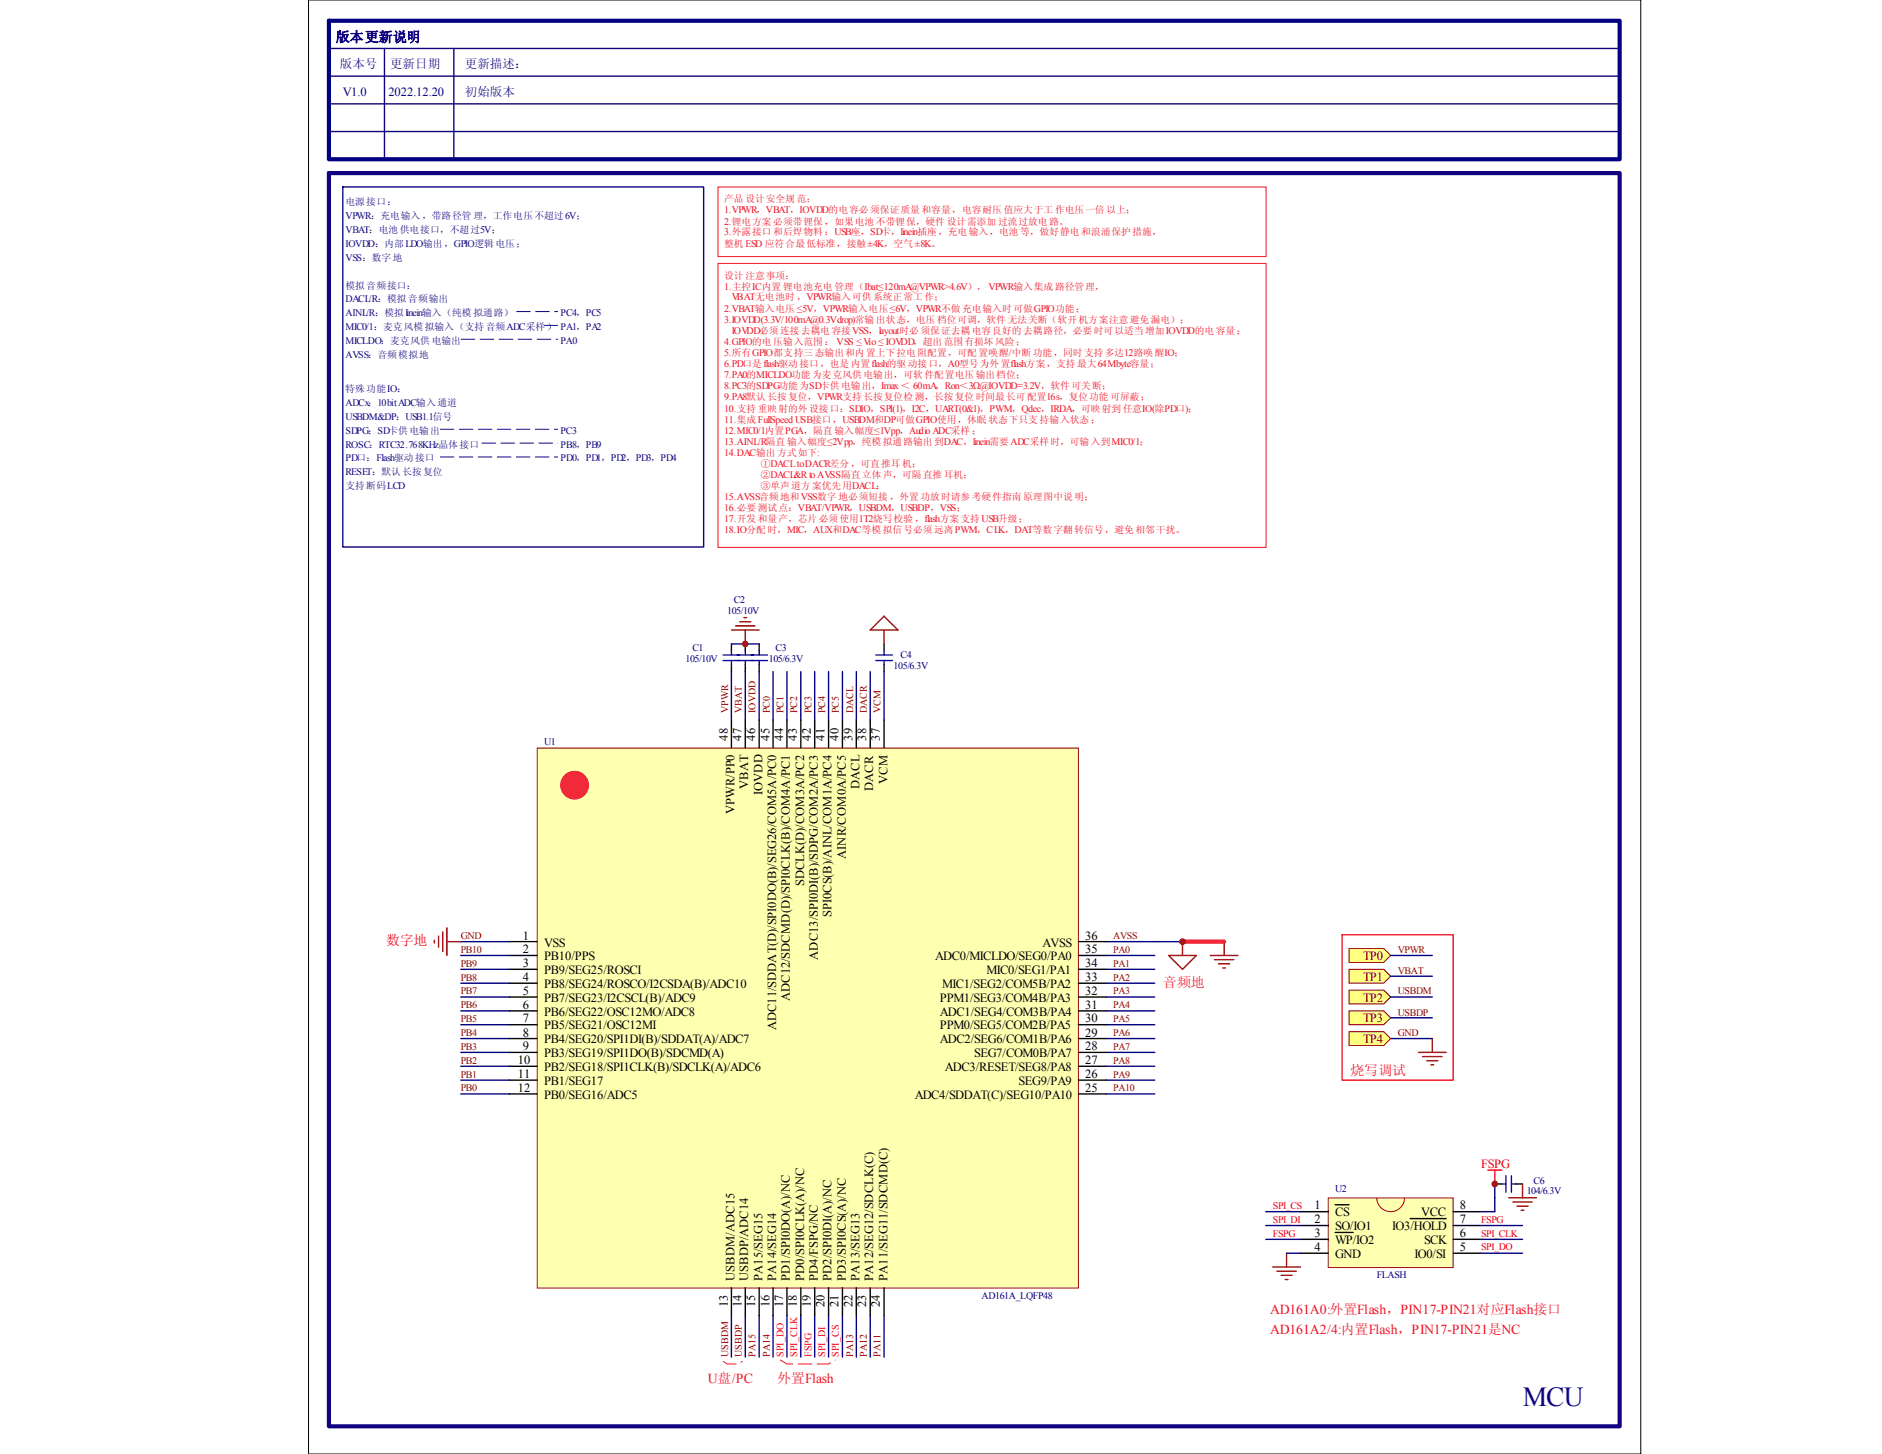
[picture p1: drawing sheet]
<svg xmlns="http://www.w3.org/2000/svg" width="279mm" height="216mm" viewBox="0 0 279 216" stroke-linecap="round" stroke-linejoin="round" font-family="sans-serif">
<defs><g id="words">
<text font-size="4.1" fill="#11037f" x="226.1" y="208.8">MCU</text>
<text font-size="2.1" fill="#11037f" x="49.9" y="6.2">版本更新说明</text>
<text font-size="2.1" fill="#f00" x="57.3" y="140.4">数字地</text>
<g font-size="2.1" fill="#ee0e22">
<text x="172.6" y="146.6">音频地</text>
<text x="200.5" y="159.7">烧写调试</text>
<text x="115.4" y="205.3">外置Flash</text>
</g>
<g font-size="2" fill="#ee0e22">
<text x="188.6" y="195.1">AD161A0:外置Flash，PIN17-PIN21对应Flash接口</text>
<text x="188.6" y="198.1">AD161A2/4:内置Flash，PIN17-PIN21是NC</text>
<text x="105.1" y="205.3">U盘/PC</text>
</g>
<g font-size="1.9" fill="#11037f">
<text x="50.5" y="10.2">版本号</text>
<text x="57.9" y="10.2">更新日期</text>
<text x="69" y="10.2">更新描述：</text>
<text x="50.9" y="14.3">V1.0</text>
<text x="57.7" y="14.3">2022.12.20</text>
<text x="69" y="14.3">初始版本</text>
</g>
<g font-size="1.9">
<text x="108" y="110" transform="rotate(-90 108 110)">48</text>
<text x="110.1" y="110" transform="rotate(-90 110.1 110)">47</text>
<text x="112.1" y="110" transform="rotate(-90 112.1 110)">46</text>
<text x="114.2" y="110" transform="rotate(-90 114.2 110)">45</text>
<text x="116.2" y="110" transform="rotate(-90 116.2 110)">44</text>
<text x="118.3" y="110" transform="rotate(-90 118.3 110)">43</text>
<text x="120.4" y="110" transform="rotate(-90 120.4 110)">42</text>
<text x="122.4" y="110" transform="rotate(-90 122.4 110)">41</text>
<text x="124.5" y="110" transform="rotate(-90 124.5 110)">40</text>
<text x="126.6" y="110" transform="rotate(-90 126.6 110)">39</text>
<text x="128.6" y="110" transform="rotate(-90 128.6 110)">38</text>
<text x="130.6" y="110" transform="rotate(-90 130.6 110)">37</text>
<text x="111.1" y="117.2" transform="rotate(-90 111.1 117.2)">VBAT</text>
<text x="113.2" y="118" transform="rotate(-90 113.2 118)">IOVDD</text>
<text x="127.6" y="117.2" transform="rotate(-90 127.6 117.2)">DACL</text>
<text x="129.6" y="117.4" transform="rotate(-90 129.6 117.4)">DACR</text>
<text x="131.7" y="116.4" transform="rotate(-90 131.7 116.4)">VCM</text>
<text x="109.1" y="120.9" transform="rotate(-90 109.1 120.9)">VPWR/PP0</text>
<text x="119.4" y="131.6" transform="rotate(-90 119.4 131.6)">SDCLK(D)/COM3A/PC2</text>
<text x="125.6" y="127.5" transform="rotate(-90 125.6 127.5)">AINR/COM0A/PC5</text>
<text x="123.4" y="136.1" transform="rotate(-90 123.4 136.1)">SPI0CS(B)/AINL/COM1A/PC4</text>
<text x="77.6" y="141.6">2</text>
<text x="77.6" y="143.6">3</text>
<text x="77.6" y="139.5">1</text>
<text x="80.8" y="142.6">PB10/PPS</text>
<text x="80.8" y="140.5">VSS</text>
<text x="121.4" y="142.5" transform="rotate(-90 121.4 142.5)">ADC13/SPI0DI(B)/SDPG/COM2A/PC3</text>
<text x="138.9" y="142.6">ADC0/MICLDO/SEG0/PA0</text>
<text x="154.8" y="140.5">AVSS</text>
<text x="161.1" y="143.6">34</text>
<text x="161.1" y="141.6">35</text>
<text x="161.1" y="139.5">36</text>
<text x="77.6" y="145.6">4</text>
<text x="77.6" y="147.7">5</text>
<text x="77.6" y="149.8">6</text>
<text x="80.8" y="144.6">PB9/SEG25/ROSCI</text>
<text x="80.8" y="146.7">PB8/SEG24/ROSCO/I2CSDA(B)/ADC10</text>
<text x="80.8" y="148.8">PB7/SEG23/I2CSCL(B)/ADC9</text>
<text x="117.3" y="148.7" transform="rotate(-90 117.3 148.7)">ADC12/SDCMD(D)/SPI0CLK(B)/COM4A/PC1</text>
<text x="139.5" y="148.8">PPM1/SEG3/COM4B/PA3</text>
<text x="139.9" y="146.7">MIC1/SEG2/COM5B/PA2</text>
<text x="146.5" y="144.6">MIC0/SEG1/PA1</text>
<text x="161.1" y="149.8">31</text>
<text x="161.1" y="147.7">32</text>
<text x="161.1" y="145.6">33</text>
<text x="77.6" y="151.8">7</text>
<text x="77.6" y="153.9">8</text>
<text x="77.6" y="156">9</text>
<text x="80.8" y="150.8">PB6/SEG22/OSC12MO/ADC8</text>
<text x="80.8" y="152.8">PB5/SEG21/OSC12MI</text>
<text x="80.8" y="154.9">PB4/SEG20/SPI1DI(B)/SDDAT(A)/ADC7</text>
<text x="115.2" y="153" transform="rotate(-90 115.2 153)">ADC11/SDDAT(D)/SPI0DO(B)/SEG26/COM5A/PC0</text>
<text x="139.5" y="154.9">ADC2/SEG6/COM1B/PA6</text>
<text x="139.5" y="152.8">PPM0/SEG5/COM2B/PA5</text>
<text x="139.5" y="150.8">ADC1/SEG4/COM3B/PA4</text>
<text x="161.1" y="156">28</text>
<text x="161.1" y="153.9">29</text>
<text x="161.1" y="151.8">30</text>
<text x="76.9" y="158">10</text>
<text x="76.9" y="160">11</text>
<text x="80.8" y="157">PB3/SEG19/SPI1DO(B)/SDCMD(A)</text>
<text x="80.8" y="159">PB2/SEG18/SPI1CLK(B)/SDCLK(A)/ADC6</text>
<text x="80.8" y="161.1">PB1/SEG17</text>
<text x="140.3" y="159">ADC3/RESET/SEG8/PA8</text>
<text x="144.6" y="157">SEG7/COM0B/PA7</text>
<text x="151.2" y="161.1">SEG9/PA9</text>
<text x="161.1" y="160">26</text>
<text x="161.1" y="158">27</text>
<text x="76.9" y="162.1">12</text>
<text x="80.8" y="163.2">PB0/SEG16/ADC5</text>
<text x="135.8" y="163.2">ADC4/SDDAT(C)/SEG10/PA10</text>
<text x="161.1" y="162.1">25</text>
<text x="195.2" y="179.6">1</text>
<text x="216.7" y="179.6">8</text>
<text x="195.2" y="181.6">2</text>
<text x="195.2" y="183.7">3</text>
<text x="195.2" y="185.8">4</text>
<text x="198.2" y="180.6">CS</text>
<text x="198.2" y="182.7">SO/IO1</text>
<text x="198.2" y="184.7">WP/IO2</text>
<text x="206.7" y="182.7">IO3/HOLD</text>
<text x="211" y="180.6">VCC</text>
<text x="211.4" y="184.7">SCK</text>
<text x="216.7" y="185.8">5</text>
<text x="216.7" y="183.7">6</text>
<text x="216.7" y="181.6">7</text>
<text x="109.1" y="190.2" transform="rotate(-90 109.1 190.2)">USBDM/ADC15</text>
<text x="111.1" y="190.2" transform="rotate(-90 111.1 190.2)">USBDP/ADC14</text>
<text x="113.2" y="190.2" transform="rotate(-90 113.2 190.2)">PA15/SEG15</text>
<text x="115.2" y="190.2" transform="rotate(-90 115.2 190.2)">PA14/SEG14</text>
<text x="117.3" y="190.2" transform="rotate(-90 117.3 190.2)">PD1/SPI0DO(A)/NC</text>
<text x="119.4" y="190.2" transform="rotate(-90 119.4 190.2)">PD0/SPI0CLK(A)/NC</text>
<text x="121.4" y="190.2" transform="rotate(-90 121.4 190.2)">PD4/FSPG/NC</text>
<text x="123.4" y="190.2" transform="rotate(-90 123.4 190.2)">PD2/SPI0DI(A)/NC</text>
<text x="125.6" y="190.2" transform="rotate(-90 125.6 190.2)">PD3/SPI0CS(A)/NC</text>
<text x="127.6" y="190.2" transform="rotate(-90 127.6 190.2)">PA13/SEG13</text>
<text x="129.6" y="190.2" transform="rotate(-90 129.6 190.2)">PA12/SEG12/SDCLK(C)</text>
<text x="131.7" y="190.2" transform="rotate(-90 131.7 190.2)">PA11/SEG11/SDCMD(C)</text>
<text x="198.2" y="186.8">GND</text>
<text x="210" y="186.8">IO0/SI</text>
<text x="108" y="194.1" transform="rotate(-90 108 194.1)">13</text>
<text x="110.1" y="194.1" transform="rotate(-90 110.1 194.1)">14</text>
<text x="112.1" y="194.1" transform="rotate(-90 112.1 194.1)">15</text>
<text x="114.2" y="194.1" transform="rotate(-90 114.2 194.1)">16</text>
<text x="116.2" y="194.1" transform="rotate(-90 116.2 194.1)">17</text>
<text x="118.3" y="194.1" transform="rotate(-90 118.3 194.1)">18</text>
<text x="120.4" y="194.1" transform="rotate(-90 120.4 194.1)">19</text>
<text x="122.4" y="194.1" transform="rotate(-90 122.4 194.1)">20</text>
<text x="124.5" y="194.1" transform="rotate(-90 124.5 194.1)">21</text>
<text x="126.6" y="194.1" transform="rotate(-90 126.6 194.1)">22</text>
<text x="128.6" y="194.1" transform="rotate(-90 128.6 194.1)">23</text>
<text x="130.6" y="194.1" transform="rotate(-90 130.6 194.1)">24</text>
</g>
<g font-size="1.9" fill="#800000">
<text x="202.4" y="142.6">TP0</text>
<text x="202.4" y="148.8">TP2</text>
<text x="202.4" y="145.6">TP1</text>
<text x="202.4" y="151.8">TP3</text>
<text x="202.4" y="154.9">TP4</text>
</g>
<text font-size="1.9" fill="#f00" x="219.9" y="173.4">FSPG</text>
<g font-size="1.5" fill="#11037f">
<text x="51.3" y="32.5">VPWR：充电输入 ，带路径管 理，工作电压不超过6V；</text>
<text x="51.3" y="34.5">VBAT：电池 供电接口，不超过5V；</text>
<text x="51.3" y="36.7">IOVDD：内部LDO输出 ，GPIO逻辑 电压；</text>
<text x="51.3" y="38.7">VSS：数字 地</text>
<text x="51.3" y="44.9">DACL/R：模拟音频输出</text>
<text x="51.3" y="46.9">AINL/R：模拟linein输入（纯模 拟通路）</text>
<text x="83.2" y="46.9">PC4，PC5</text>
<text x="51.3" y="53.1">AVSS：音频模拟地</text>
<text x="51.3" y="48.9">MIC0/1：麦克风模 拟输入（支持 音频ADC采样 ） PA1，PA2</text>
<text x="51.3" y="51.1">MICLDO：麦克风供 电输出</text>
<text x="83.2" y="51.1">PA0</text>
<text x="51.3" y="60.3">ADCx：10bit ADC输入 通道</text>
<text x="51.3" y="62.3">USBDM&amp;DP：USB1.1信号</text>
<text x="51.3" y="64.4">SDPG：SD卡供 电输出</text>
<text x="83.2" y="64.4">PC3</text>
<text x="51.3" y="68.5">PD口：Flash驱动 接口</text>
<text x="51.3" y="66.5">ROSC：RTC32.768KHz晶体 接口</text>
<text x="51.3" y="70.5">RESET：默认 长按复位</text>
<text x="83.2" y="66.5">PB8，PB9</text>
<text x="83.2" y="68.5">PD0，PD1，PD2，PD3，PD4</text>
</g>
<g font-size="1.5" fill="#ee0e22">
<text x="107.5" y="31.7">1.VPWR，VBAT，IOVDD的电容必 须保证质量 和容量，电容耐压 值应大于工 作电压一倍 以上；</text>
<text x="107.5" y="33.4">2.锂电方案 必须带锂保 ，如果电池 不带锂保，硬件 设计需添加 过流过放电 路。</text>
<text x="107.5" y="35">3.外露接口 和后焊物料 ：USB座，SD卡，linein插座，充电 输入，电池 等，做好静电 和浪涌保护 措施，</text>
<text x="107.5" y="43">1.主控IC内置 锂电池充电 管理（Ibat≤120mA@VPWR&gt;4.6V），VPWR输入集成 路径管理，</text>
<text x="107.5" y="46.3">2.VBAT输入电压≤5V，VPWR输入电压≤6V，VPWR不做 充电输入时 可做GPIO功能；</text>
<text x="107.5" y="47.9">3.IOVDD(3.3V/100mA@0.3Vdrop)常输 出状态，电压 档位可调，软件 无法关断（软开机方案注意避免 漏电）；</text>
<text x="108.6" y="44.6">VBAT无电池时 ，VPWR输入可供 系统正常工 作；</text>
<text x="107.5" y="51.2">4.GPIO的电 压输入范围 ： VSS ≤ Vio ≤ IOVDD，超出 范围有损坏 风险；</text>
<text x="107.5" y="52.9">5.所有GPIO都支持三 态输出和内 置上下拉电 阻配置，可配 置唤醒/中断 功能，同时 支持多达12路唤 醒IO；</text>
<text x="108.6" y="49.6">IOVDD必须 连接去耦电 容接VSS，layout时必 须保证去耦 电容良好的 去耦路径，必要 时可以适当 增加IOVDD的电 容量；</text>
<text x="107.5" y="54.5">6.PD口是flash驱动 接口，也是 内置flash的驱 动接口，A0型号为外 置flash方案，支持 最大64Mbyte容量；</text>
<text x="107.5" y="56.1">7.PA0的MICLDO功能 为麦克风供 电输出，可软 件配置电压 输出档位；</text>
<text x="107.5" y="57.8">8.PC3的SDPG功能 为SD卡供 电输出，Imax ＜ 60mA，Ron＜3Ω@IOVDD=3.2V，软件 可关断；</text>
<text x="107.5" y="59.4">9.PA8默认 长按复位，VPWR支持 长按复位检 测，长按复位 时间最长可 配置16s，复位功能 可屏蔽；</text>
<text x="107.5" y="61.1">10.支持 重映射的外 设接口：SDIO，SPI(1)，I2C，UART(0&amp;1)，PWM，Qdec，IRDA，可映射到 任意IO(除PD口)；</text>
<text x="107.5" y="62.7">11.集成FullSpeed USB接口，USBDM和DP可做GPIO使用，休眠 状态下只支 持输入状态 ；</text>
<text x="107.5" y="64.4">12.MIC0/1内置PGA，隔直 输入幅度≤1Vpp，Audio ADC采样 ；</text>
<text x="107.5" y="66">13.AINL/R隔直 输入幅度≤2Vpp，纯模 拟通路输出 到DAC，linein需要ADC采样时，可输 入到MIC0/1；</text>
<text x="107.5" y="67.6">14.DAC输出 方式如下:</text>
<text x="107.5" y="74.3">15.AVSS音频 地和VSS数字 地必须短接 ，外置 功放时请参 考硬件指南 原理图中说 明；</text>
<text x="107.5" y="75.9">16.必要 测试点：VBAT/VPWR，USBDM，USBDP，VSS；</text>
<text x="107.5" y="77.6">17.开发 和量产，芯片 必须使用1T2烧写校验 ，flash方案支持USB升级；</text>
<text x="107.5" y="79.2">18.IO分配 时，MIC，AUX和DAC等模 拟信号必须 远离PWM，CLK，DAT等数字翻 转信号，避免 相邻干扰。</text>
</g>
<g font-size="1.5" fill="#000080">
<text x="109" y="89.5">C2</text>
<text x="107.9" y="91.1">105/10V</text>
<text x="101.8" y="98.3">105/10V</text>
<text x="102.8" y="96.7">C1</text>
<text x="114.1" y="98.3">105/6.3V</text>
<text x="115.1" y="96.7">C3</text>
<text x="132.7" y="99.3">105/6.3V</text>
<text x="133.7" y="97.7">C4</text>
<text x="80.8" y="110.7">U1</text>
<text x="198.2" y="177">U2</text>
<text x="226.7" y="177.3">104/6.3V</text>
<text x="227.7" y="175.9">C6</text>
<text x="204.4" y="189.8">FLASH</text>
<text x="145.7" y="192.9">AD161A_LQFP48</text>
</g>
<g font-size="1.5" fill="#800000">
<text x="108.1" y="105.9" transform="rotate(-90 108.1 105.9)">VPWR</text>
<text x="110.2" y="105.9" transform="rotate(-90 110.2 105.9)">VBAT</text>
<text x="112.2" y="105.9" transform="rotate(-90 112.2 105.9)">IOVDD</text>
<text x="114.3" y="105.9" transform="rotate(-90 114.3 105.9)">PC0</text>
<text x="116.3" y="105.9" transform="rotate(-90 116.3 105.9)">PC1</text>
<text x="118.4" y="105.9" transform="rotate(-90 118.4 105.9)">PC2</text>
<text x="120.5" y="105.9" transform="rotate(-90 120.5 105.9)">PC3</text>
<text x="122.5" y="105.9" transform="rotate(-90 122.5 105.9)">PC4</text>
<text x="124.5" y="105.9" transform="rotate(-90 124.5 105.9)">PC5</text>
<text x="126.7" y="105.9" transform="rotate(-90 126.7 105.9)">DACL</text>
<text x="128.7" y="105.9" transform="rotate(-90 128.7 105.9)">DACR</text>
<text x="130.7" y="105.9" transform="rotate(-90 130.7 105.9)">VCM</text>
<text x="68.4" y="143.6">PB9</text>
<text x="68.4" y="139.4">GND</text>
<text x="68.4" y="141.5">PB10</text>
<text x="165.3" y="141.5">PA0</text>
<text x="165.3" y="143.6">PA1</text>
<text x="165.3" y="139.4">AVSS</text>
<text x="207.5" y="141.5">VPWR</text>
<text x="68.4" y="145.6">PB8</text>
<text x="68.4" y="147.7">PB7</text>
<text x="68.4" y="149.7">PB6</text>
<text x="165.3" y="149.7">PA4</text>
<text x="165.3" y="147.7">PA3</text>
<text x="165.3" y="145.6">PA2</text>
<text x="207.5" y="147.7">USBDM</text>
<text x="207.5" y="144.6">VBAT</text>
<text x="68.4" y="153.8">PB4</text>
<text x="68.4" y="155.9">PB3</text>
<text x="68.4" y="151.8">PB5</text>
<text x="165.3" y="155.9">PA7</text>
<text x="165.3" y="153.8">PA6</text>
<text x="165.3" y="151.8">PA5</text>
<text x="207.5" y="150.8">USBDP</text>
<text x="207.5" y="153.8">GND</text>
<text x="68.4" y="160">PB1</text>
<text x="68.4" y="158">PB2</text>
<text x="165.3" y="158">PA8</text>
<text x="165.3" y="160">PA9</text>
<text x="68.4" y="162.1">PB0</text>
<text x="165.3" y="162.1">PA10</text>
<text x="108.1" y="201.5" transform="rotate(-90 108.1 201.5)">USBDM</text>
<text x="110.2" y="201.5" transform="rotate(-90 110.2 201.5)">USBDP</text>
<text x="112.2" y="201.5" transform="rotate(-90 112.2 201.5)">PA15</text>
<text x="114.3" y="201.5" transform="rotate(-90 114.3 201.5)">PA14</text>
<text x="126.7" y="201.5" transform="rotate(-90 126.7 201.5)">PA13</text>
<text x="128.7" y="201.5" transform="rotate(-90 128.7 201.5)">PA12</text>
<text x="130.7" y="201.5" transform="rotate(-90 130.7 201.5)">PA11</text>
</g>
<g font-size="1.5" fill="#f00">
<text x="189" y="179.6">SPI_CS</text>
<text x="189" y="181.6">SPI_DI</text>
<text x="189" y="183.6">FSPG</text>
<text x="219.9" y="185.7">SPI_DO</text>
<text x="219.9" y="183.6">SPI_CLK</text>
<text x="219.9" y="181.6">FSPG</text>
<text x="116.3" y="201.5" transform="rotate(-90 116.3 201.5)">SPI_DO</text>
<text x="118.4" y="201.5" transform="rotate(-90 118.4 201.5)">SPI_CLK</text>
<text x="120.5" y="201.5" transform="rotate(-90 120.5 201.5)">FSPG</text>
<text x="122.5" y="201.5" transform="rotate(-90 122.5 201.5)">SPI_DI</text>
<text x="124.5" y="201.5" transform="rotate(-90 124.5 201.5)">SPI_CS</text>
</g>
<g font-size="1.4" fill="#11037f">
<text x="51.3" y="30.5">电源接口：</text>
<text x="51.3" y="42.8">模拟音频接口：</text>
<text x="51.3" y="58.3">特殊功能IO：</text>
<text x="51.3" y="72.6">支持断码LCD</text>
</g>
<g font-size="1.4" fill="#ee0e22">
<text x="107.5" y="30.1">产品 设计安全规 范：</text>
<text x="107.5" y="36.7">整机ESD 应符合最低标准，接触±4K，空气±8K。</text>
<text x="107.5" y="41.4">设计 注意事项：</text>
<text x="112.9" y="69.3">①DACL to DACR差分 ，可直推耳 机；</text>
<text x="112.9" y="71">②DACL&amp;R to AVSS隔直立体 声，可隔直推 耳机；</text>
<text x="112.9" y="72.6">③单声道方 案优先用DACL；</text>
</g>
</g></defs>
<path d="M45.8 0h197.8v215.9h-197.8z" fill="none" stroke="#000" stroke-width=".15"/>
<path d="M48.8 3.1h191.7v20.5h-191.7z" fill="none" stroke="#000080" stroke-width=".62"/>
<path d="M48.8 7.2h191.7M48.8 11.3h191.7M48.8 15.4h191.7M48.8 19.5h191.7M57.1 7.2v16.4M67.4 7.2v16.4M50.9 27.8h53.6v53.4h-53.6z" fill="none" stroke="#11037f" stroke-width=".21"/>
<path d="M48.8 25.7h191.7v186.1h-191.7z" fill="none" stroke="#11037f" stroke-width=".62"/>
<path d="M68.4 50.4h14.4M76.6 46.3h6.2M80.8 48.3h2M65.3 63.7h17.5M65.3 67.9h17.5M71.5 65.8h11.3" fill="none" stroke="#11037f" stroke-width=".15" stroke-dasharray="2.1 .7" stroke-linecap="butt"/>
<path d="M181.7 139.8v2.1M179.7 141.9h4.1M180.3 142.5h2.9M180.9 143.1h1.7M181.5 143.7h.4" fill="none" stroke="#800000" stroke-width=".21"/>
<g fill="#ffff80" stroke="#800000" stroke-width=".15">
<path d="M200.3 147h5.1l1.1 1-1.1 1.1h-5.1z" fill-rule="evenodd"/>
<path d="M200.3 150.1h5.1l1.1 1-1.1 1.1h-5.1z" fill-rule="evenodd"/>
</g>
<path d="M206.5 148h6.1M206.5 151.1h6.1" fill="none" stroke="#000080" stroke-width=".21"/>
<path d="M200.3 143.9h5.1l1.1 1.1-1.1 1h-5.1z" fill-rule="evenodd" fill="#ffff80" stroke="#800000" stroke-width=".15"/>
<path d="M206.5 145h6.1M206.5 154.2h6.1" fill="none" stroke="#000080" stroke-width=".21"/>
<path d="M210.6 156.3h4.1M211.2 156.9h2.9M211.8 157.5h1.7M212.4 158.1h.4M212.6 154.2v2.1" fill="none" stroke="#800000" stroke-width=".21"/>
<path d="M200.3 153.2h5.1l1.1 1-1.1 1h-5.1z" fill-rule="evenodd" fill="#ffff80" stroke="#800000" stroke-width=".15"/>
<path d="M199.2 138.8h16.5v21.6h-16.5z" fill="none" stroke="#ee0e22" stroke-width=".21"/>
<path d="M197.3 178h18.4v10.2h-18.4z" fill="#ffffb0"/>
<path d="M197.2 177.9h18.5v10.3h-18.5z" fill="none" stroke="#800000" stroke-width=".15"/>
<g fill="none" stroke="#000" stroke-width=".21">
<path d="M110.6 95.6v1M110.6 98.7v1M112.7 95.6v1M112.7 98.7v1M131.2 95.6v1M131.2 98.7v1M193.1 179.9h4.1M198.2 178.9h2.1M215.7 179.9h4.2M221.9 175.8h1M225 175.8h1M193.1 182h4.1"/>
<path d="M193.1 184h4.1M193.1 186.1h4.1M198.2 183h2.7M209.3 180.9h5.4M215.7 182h4.2M215.7 184h4.2M215.7 186.1h4.2"/>
</g>
<path d="M204.4 177.9a2.06 2.06 0 0 0 2.1 2 2.06 2.06 0 0 0 2-2" fill="none" stroke="#bf0000" stroke-width=".15"/>
<g fill="none" stroke="#800000" stroke-width=".21">
<path d="M108.6 93.6h4.1M109.2 92.9h2.9M109.8 92.3h1.7M110.4 91.7h.4M110.6 93.6v2M131.2 91.5l2.1 2.1h-4.1zM131.2 93.6v2M64.5 139.6v.4M65.1 139v1.6M65.7 138.4v2.9M66.3 137.8v4.1M66.3 139.8h2.1"/>
<path d="M175.6 139.8v2.1M173.5 141.9h4.1l-2 2zM224 177.9h4.1M224.6 178.5h2.9M225.2 179.1h1.7M225.8 179.7h.4M226 175.8v2.1M188.9 188.1h4.2M189.6 188.8h2.8M190.2 189.4h1.6M190.8 190h.4M191 186.1v2"/>
</g>
<path d="M220.9 173.7h2M221.9 173.7v2.1" fill="none" stroke="#f00" stroke-width=".21"/>
<g fill="none" stroke="#000080" stroke-width=".21">
<path d="M108.6 99.7v7.2M110.6 99.7v7.2M110.6 95.6h2.1M112.7 99.7v7.2M114.8 99.7v7.2M116.8 99.7v7.2M118.9 99.7v7.2M120.9 99.7v7.2M123 99.7v7.2M125.1 99.7v7.2M127.1 99.7v7.2M129.2 99.7v7.2"/>
<path d="M131.2 99.7v7.2M68.4 139.8h7.2M164.2 139.8h7.2M68.4 154.2h7.2M68.4 156.3h7.2M68.4 158.3h7.2M68.4 143.9h7.2M68.4 146h7.2M68.4 141.9h7.2M68.4 148h7.2M68.4 150.1h7.2M68.4 152.2h7.2"/>
<path d="M164.2 154.2h7.2M164.2 156.3h7.2M164.2 158.3h7.2M164.2 143.9h7.2M164.2 146h7.2M164.2 141.9h7.2M164.2 148h7.2M164.2 150.1h7.2M164.2 152.2h7.2M68.4 162.4h7.2M68.4 160.4h7.2M164.2 162.4h7.2"/>
<path d="M164.2 160.4h7.2M187.9 179.9h5.2M221.9 175.8v4.1h-2M108.6 195.3v6.2M110.6 195.3v6.2M112.7 195.3v6.2M114.8 195.3v6.2M116.8 195.3v6.2M118.9 195.3v6.2M120.9 195.3v6.2M123 195.3v6.2M125.1 195.3v6.2"/>
<path d="M127.1 195.3v6.2M129.2 195.3v6.2M131.2 195.3v6.2M187.9 182h5.2M187.9 184h5.2M191 186.1h2.1M219.9 182h6.1M219.9 186.1h6.1M219.9 184h6.1"/>
</g>
<g fill="none" stroke="#00f" stroke-width=".21">
<path d="M109.4 97.3h4.5M109.4 98.1h4.5M110.6 96.6v.7M110.6 98.1v.6M112.7 96.6v.7M112.7 98.1v.6M130 97.3h2.5M130 98.1h2.5M131.2 96.6v.7M131.2 98.1v.6M222.9 175.8h.7M223.6 174.6v2.4"/>
<path d="M224.4 175.8h.6M224.4 174.6v2.4"/>
</g>
<path d="M79.8 111.2h80.3v80.1h-80.3z" fill="#ffffb0"/>
<path d="M79.8 111.1h80.3v80.2h-80.3z" fill="none" stroke="#800000" stroke-width=".15"/>
<g fill="none" stroke="#000" stroke-width=".21">
<path d="M108.6 95.6v1M108.6 98.7v1M108.6 106.9v4.1M110.6 106.9v4.1M112.7 106.9v4.1M114.8 106.9v4.1M116.8 106.9v4.1M118.9 106.9v4.1M120.9 106.9v4.1M123 106.9v4.1M125.1 106.9v4.1M127.1 106.9v4.1"/>
<path d="M129.2 106.9v4.1M131.2 106.9v4.1M75.6 139.8h4.1M160.1 139.8h4.1M75.6 141.9h4.1M75.6 143.9h4.1M75.6 146h4.1M75.6 148h4.1M75.6 150.1h4.1M75.6 152.2h4.1M75.6 154.2h4.1M75.6 156.3h4.1"/>
<path d="M75.6 158.3h4.1M160.1 141.9h4.1M160.1 143.9h4.1M160.1 146h4.1M160.1 148h4.1M160.1 150.1h4.1M160.1 152.2h4.1M160.1 154.2h4.1M160.1 156.3h4.1M160.1 158.3h4.1M75.6 160.4h4.1M75.6 162.4h4.1"/>
<path d="M160.1 160.4h4.1M160.1 162.4h4.1M108.6 191.2v4.1M110.6 191.2v4.1M112.7 191.2v4.1M114.8 191.2v4.1M116.8 191.2v4.1M118.9 191.2v4.1M120.9 191.2v4.1M123 191.2v4.1M125.1 191.2v4.1M127.1 191.2v4.1"/>
<path d="M129.2 191.2v4.1M131.2 191.2v4.1"/>
</g>
<circle cx="85.3" cy="116.6" r="2.06" fill="#ee0e22" stroke="#ee0e22" stroke-width=".15"/>
<path d="M107.3 202.1l.7 .4h1.6l.6-.4M115.8 201.9l1 .6h6.2l1-.6" fill="none" stroke="#ee0e22" stroke-width=".15" stroke-dasharray="2.1 .7" stroke-linecap="butt"/>
<path d="M107.3 97.3h2.5M107.3 98.1h2.5M108.6 96.6v.7M108.6 98.1v.6" fill="none" stroke="#00f" stroke-width=".21"/>
<path d="M108.6 95.6h2M171.4 139.8h4.2" fill="none" stroke="#000080" stroke-width=".21"/>
<g fill="#800000" stroke="#800000" stroke-width=".15">
<circle cx="110.6" cy="95.6" r=".41"/>
<circle cx="175.6" cy="139.8" r=".41"/>
</g>
<path d="M175.6 139.8h6.1" fill="none" stroke="#f00" stroke-width=".62"/>
<path d="M106.6 27.8h81.4v10.3h-81.4zM106.6 39.1h81.4v42.2h-81.4z" fill="none" stroke="#ee0e22" stroke-width=".15"/>
<path d="M200.3 140.8h5.1l1.1 1.1-1.1 1h-5.1z" fill-rule="evenodd" fill="#ffff80" stroke="#800000" stroke-width=".15"/>
<path d="M206.5 141.9h6.1" fill="none" stroke="#000080" stroke-width=".21"/>
<circle cx="221.9" cy="175.8" r=".41" fill="#800000" stroke="#800000" stroke-width=".15"/>
<use href="#words"/>
</svg>
